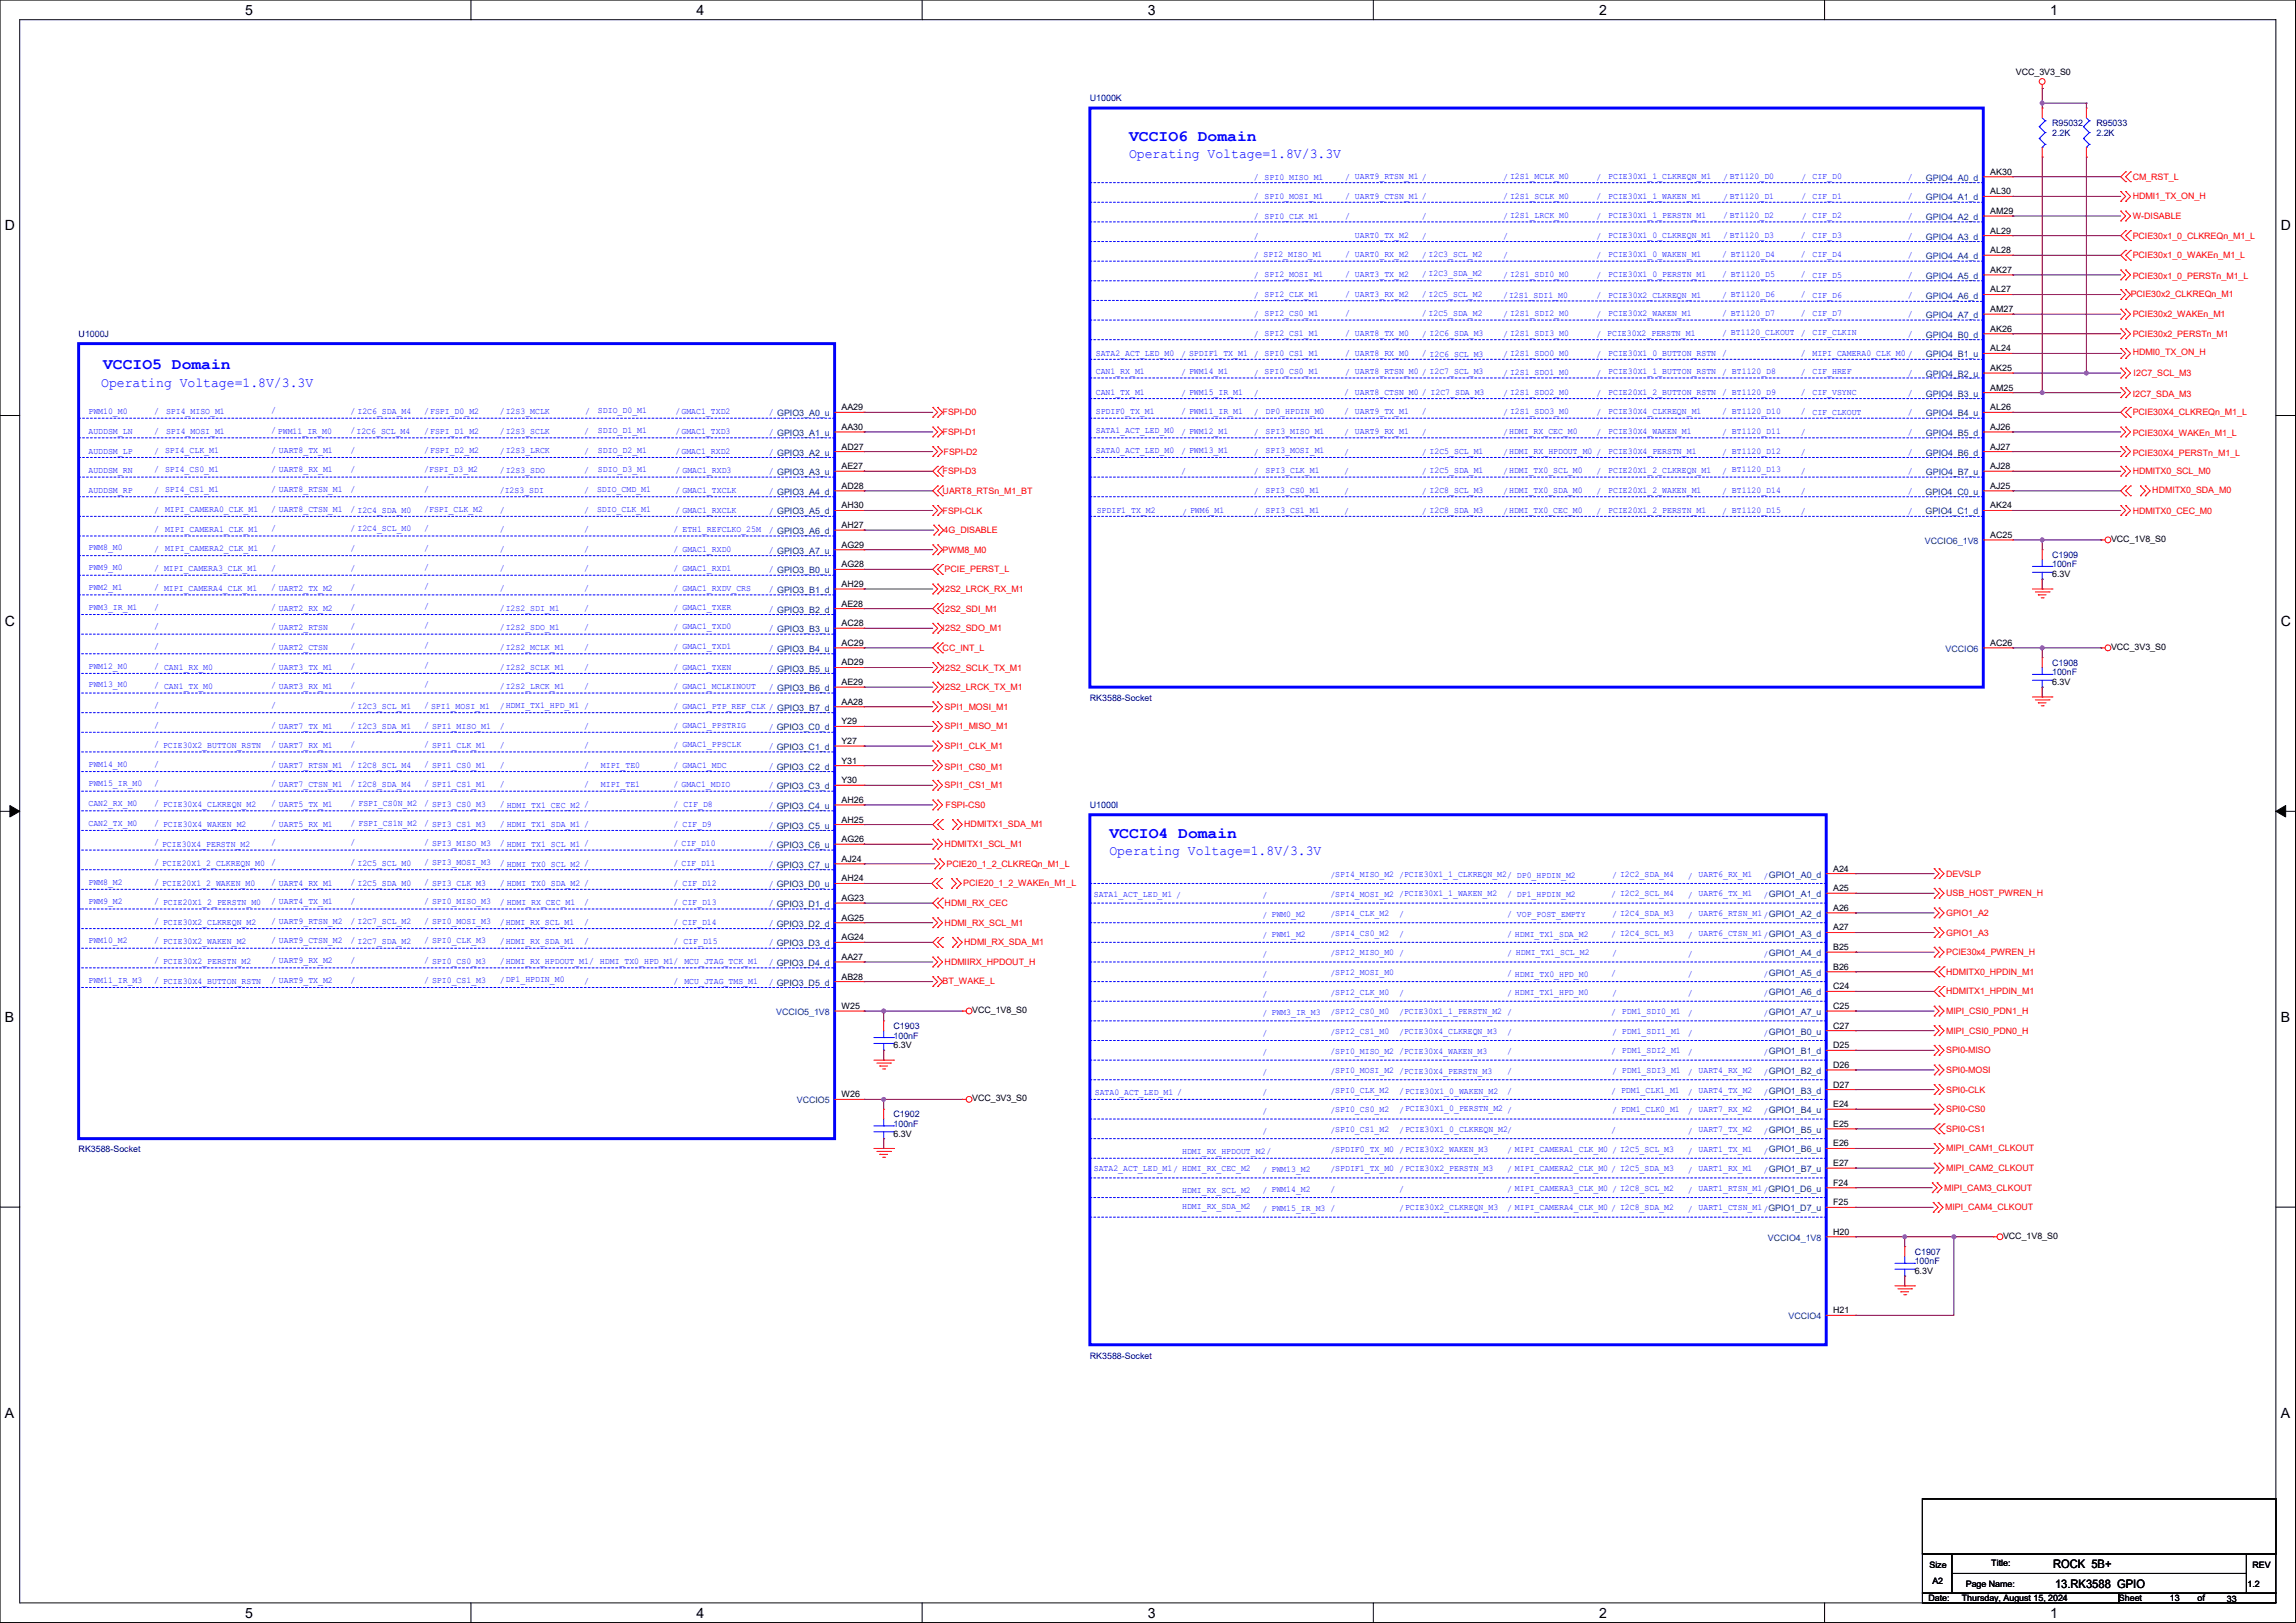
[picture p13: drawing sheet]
<svg xmlns="http://www.w3.org/2000/svg" width="594mm" height="420mm" viewBox="0 0 594 420" stroke-linecap="round" stroke-linejoin="round" font-family="sans-serif">
<defs><g id="words">
<g font-size="4.1" fill="#00f">
<text x="292.1" y="36.4">VCCIO6 Domain</text>
<text x="26.7" y="95.4">VCCIO5 Domain</text>
<text x="287" y="216.8">VCCIO4 Domain</text>
</g>
<g font-size="3.6">
<text x="63.5" y="3.8">5</text>
<text x="180.2" y="3.8">4</text>
<text x="296.9" y="3.8">3</text>
<text x="413.7" y="3.8">2</text>
<text x="530.4" y="3.8">1</text>
<text x="1.3" y="59.6">D</text>
<text x="590.1" y="59.6">D</text>
<text x="1.3" y="162">C</text>
<text x="590.1" y="162">C</text>
<text x="1.3" y="264.4">B</text>
<text x="590.1" y="264.4">B</text>
<text x="1.3" y="366.9">A</text>
<text x="590.1" y="366.9">A</text>
<text x="63.5" y="418.6">5</text>
<text x="180.2" y="418.6">4</text>
<text x="296.9" y="418.6">3</text>
<text x="413.7" y="418.6">2</text>
<text x="530.4" y="418.6">1</text>
</g>
<g font-size="3.6" fill="#00f">
<text x="292.1" y="41">Operating Voltage=1.8V/3.3V</text>
<text x="26.2" y="100.1">Operating Voltage=1.8V/3.3V</text>
<text x="287" y="221.3">Operating Voltage=1.8V/3.3V</text>
</g>
<g font-size="3">
<text x="531.1" y="405.9">ROCK 5B+</text>
<text x="531.7" y="410.9">13.RK3588 GPIO</text>
</g>
<g font-size="2.3">
<text x="521.5" y="19.3">VCC_3V3_S0</text>
<text x="514.9" y="45.2">AK30</text>
<text x="514.9" y="50.3">AL30</text>
<text x="514.9" y="55.4">AM29</text>
<text x="514.9" y="65.5">AL28</text>
<text x="514.9" y="60.5">AL29</text>
<text x="514.9" y="70.6">AK27</text>
<text x="514.9" y="75.7">AL27</text>
<text x="514.9" y="80.8">AM27</text>
<text x="514.9" y="85.9">AK26</text>
<text x="514.9" y="90.9">AL24</text>
<text x="514.9" y="96">AK25</text>
<text x="514.9" y="101.1">AM25</text>
<text x="217.7" y="106.2">AA29</text>
<text x="514.9" y="106.2">AL26</text>
<text x="217.7" y="111.3">AA30</text>
<text x="514.9" y="111.3">AJ26</text>
<text x="217.7" y="116.3">AD27</text>
<text x="514.9" y="116.3">AJ27</text>
<text x="217.7" y="121.4">AE27</text>
<text x="514.9" y="121.4">AJ28</text>
<text x="217.7" y="126.5">AD28</text>
<text x="217.7" y="131.6">AH30</text>
<text x="514.9" y="126.5">AJ25</text>
<text x="514.9" y="131.6">AK24</text>
<text x="217.7" y="136.7">AH27</text>
<text x="217.7" y="141.7">AG29</text>
<text x="514.9" y="139.2">AC25</text>
<text x="546.2" y="140.3">VCC_1V8_S0</text>
<text x="217.7" y="146.8">AG28</text>
<text x="530.9" y="149.4">6.3V</text>
<text x="217.7" y="151.9">AH29</text>
<text x="217.7" y="157">AE28</text>
<text x="217.7" y="162.1">AC28</text>
<text x="217.7" y="167.1">AC29</text>
<text x="514.9" y="167.1">AC26</text>
<text x="217.7" y="172.2">AD29</text>
<text x="546.2" y="168.2">VCC_3V3_S0</text>
<text x="217.7" y="177.3">AE29</text>
<text x="530.9" y="177.3">6.3V</text>
<text x="217.7" y="182.4">AA28</text>
<text x="217.7" y="187.5">Y29</text>
<text x="217.7" y="192.5">Y27</text>
<text x="217.7" y="197.6">Y31</text>
<text x="217.7" y="202.7">Y30</text>
<text x="217.7" y="207.8">AH26</text>
<text x="217.7" y="212.9">AH25</text>
<text x="217.7" y="217.9">AG26</text>
<text x="217.7" y="223">AJ24</text>
<text x="474.3" y="225.6">A24</text>
<text x="217.7" y="233.2">AG23</text>
<text x="217.7" y="228.1">AH24</text>
<text x="474.3" y="230.6">A25</text>
<text x="217.7" y="238.3">AG25</text>
<text x="474.3" y="235.7">A26</text>
<text x="217.7" y="243.3">AG24</text>
<text x="474.3" y="240.8">A27</text>
<text x="474.3" y="245.9">B25</text>
<text x="217.7" y="248.4">AA27</text>
<text x="474.3" y="251">B26</text>
<text x="217.7" y="253.5">AB28</text>
<text x="474.3" y="256">C24</text>
<text x="217.7" y="261.1">W25</text>
<text x="251.5" y="262.2">VCC_1V8_S0</text>
<text x="474.3" y="261.1">C25</text>
<text x="474.3" y="266.2">C27</text>
<text x="231.2" y="271.3">6.3V</text>
<text x="474.3" y="271.3">D25</text>
<text x="474.3" y="276.4">D26</text>
<text x="474.3" y="281.4">D27</text>
<text x="217.7" y="284">W26</text>
<text x="251.5" y="285">VCC_3V3_S0</text>
<text x="474.3" y="286.5">E24</text>
<text x="474.3" y="291.6">E25</text>
<text x="231.2" y="294.2">6.3V</text>
<text x="474.3" y="296.7">E26</text>
<text x="474.3" y="301.8">E27</text>
<text x="474.3" y="306.8">F24</text>
<text x="474.3" y="311.9">F25</text>
<text x="474.3" y="319.5">H20</text>
<text x="518.2" y="320.6">VCC_1V8_S0</text>
<text x="495.4" y="329.7">6.3V</text>
<text x="474.3" y="339.9">H21</text>
<text x="499.2" y="405.7">Size</text>
<text x="515.2" y="405.2">Title:</text>
<text x="582.7" y="405.7">REV</text>
<text x="499.9" y="410">A2</text>
<text x="508.6" y="410.8">Page Name:</text>
<text x="581.5" y="410.8">1.2</text>
<text x="498.9" y="414.3">Date:</text>
<text x="507.5" y="414.3">Thursday, August 15, 2024</text>
<text x="548.2" y="414.3">Sheet</text>
<text x="561.4" y="414.3">13</text>
<text x="568.5" y="414.3">of</text>
<text x="576.1" y="414.6">33</text>
</g>
<g font-size="2.3" fill="#000080">
<text x="282" y="26.2">U1000K</text>
<text x="530.9" y="32.6">R95032</text>
<text x="530.9" y="35.1">2.2K</text>
<text x="542.3" y="32.6">R95033</text>
<text x="542.3" y="35.1">2.2K</text>
<text x="20.3" y="87.2">U1000J</text>
<text x="530.9" y="144.3">C1909</text>
<text x="530.9" y="146.9">100nF</text>
<text x="530.9" y="172.3">C1908</text>
<text x="530.9" y="174.8">100nF</text>
<text x="282" y="181.4">RK3588-Socket</text>
<text x="282" y="209.1">U1000I</text>
<text x="231.2" y="266.2">C1903</text>
<text x="231.2" y="268.8">100nF</text>
<text x="231.2" y="289.1">C1902</text>
<text x="231.2" y="291.6">100nF</text>
<text x="20.3" y="298.2">RK3588-Socket</text>
<text x="495.4" y="324.7">C1907</text>
<text x="495.4" y="327.2">100nF</text>
<text x="282" y="351.6">RK3588-Socket</text>
</g>
<g font-size="2.3" fill="#00f">
<text x="324.4" y="46.5">/ SPI0_MISO_M1</text>
<text x="348" y="46.5">/ UART9_RTSN_M1 /</text>
<text x="388.9" y="46.5">/ I2S1_MCLK_M0</text>
<text x="413" y="46.5">/</text>
<text x="416.1" y="46.3">PCIE30X1_1_CLKREQN_M1</text>
<text x="445.8" y="46.5">/ BT1120_D0</text>
<text x="466.1" y="46.5">/ CIF_D0</text>
<text x="493.5" y="46.5">/</text>
<text x="324.4" y="51.6">/ SPI0_MOSI_M1</text>
<text x="348" y="51.6">/ UART9_CTSN_M1 /</text>
<text x="388.9" y="51.6">/ I2S1_SCLK_M0</text>
<text x="413" y="51.6">/</text>
<text x="416.1" y="51.4">PCIE30X1_1_WAKEN_M1</text>
<text x="445.8" y="51.9">/ BT1120_D1</text>
<text x="466.1" y="51.6">/ CIF_D1</text>
<text x="493.5" y="51.6">/</text>
<text x="324.4" y="56.7">/ SPI0_CLK_M1</text>
<text x="348" y="56.7">/</text>
<text x="367.8" y="56.7">/</text>
<text x="388.9" y="56.7">/ I2S1_LRCK_M0</text>
<text x="413" y="56.7">/</text>
<text x="416.1" y="56.5">PCIE30X1_1_PERSTN_M1</text>
<text x="445.8" y="56.4">/ BT1120_D2</text>
<text x="466.1" y="56.7">/ CIF_D2</text>
<text x="493.5" y="56.7">/</text>
<text x="324.4" y="61.8">/</text>
<text x="350.5" y="61.5">UART0_TX_M2</text>
<text x="367.8" y="61.8">/</text>
<text x="388.9" y="61.8">/</text>
<text x="413" y="61.8">/</text>
<text x="416.1" y="61.5">PCIE30X1_0_CLKREQN_M1</text>
<text x="445.8" y="61.5">/ BT1120_D3</text>
<text x="465.9" y="61.5">/</text>
<text x="468.9" y="61.5">CIF_D3</text>
<text x="493.5" y="61.8">/</text>
<text x="324.4" y="66.9">/ SPI2_MISO_M1</text>
<text x="324.4" y="71.9">/ SPI2_MOSI_M1</text>
<text x="348" y="71.7">/ UART3_TX_M2</text>
<text x="348" y="66.6">/ UART0_RX_M2</text>
<text x="367.8" y="71.7">/ I2C3_SDA_M2</text>
<text x="367.8" y="66.9">/ I2C3_SCL_M2</text>
<text x="388.9" y="66.9">/</text>
<text x="388.9" y="71.9">/ I2S1_SDI0_M0</text>
<text x="413" y="66.9">/</text>
<text x="413" y="71.9">/</text>
<text x="416.1" y="71.7">PCIE30X1_0_PERSTN_M1</text>
<text x="416.1" y="66.6">PCIE30X1_0_WAKEN_M1</text>
<text x="445.5" y="66.6">/ BT1120_D4</text>
<text x="445.5" y="71.7">/ BT1120_D5</text>
<text x="465.9" y="66.6">/</text>
<text x="465.9" y="71.7">/</text>
<text x="468.9" y="66.6">CIF_D4</text>
<text x="468.9" y="71.9">CIF_D5</text>
<text x="493.5" y="66.9">/</text>
<text x="493.5" y="71.9">/</text>
<text x="324.4" y="77">/ SPI2_CLK_M1</text>
<text x="348" y="76.8">/ UART3_RX_M2</text>
<text x="367.8" y="76.8">/ I2C5_SCL_M2</text>
<text x="388.9" y="77">/I2S1_SDI1_M0</text>
<text x="413" y="77">/</text>
<text x="416.1" y="77">PCIE30X2_CLKREQN_M1</text>
<text x="445.5" y="77">/ BT1120_D6</text>
<text x="465.9" y="76.8">/</text>
<text x="468.9" y="77">CIF_D6</text>
<text x="493.5" y="77">/</text>
<text x="324.4" y="82.1">/ SPI2_CS0_M1</text>
<text x="348" y="81.9">/</text>
<text x="367.8" y="81.9">/ I2C5_SDA_M2</text>
<text x="388.9" y="82.1">/ I2S1_SDI2_M0</text>
<text x="413" y="82.1">/</text>
<text x="416.1" y="81.9">PCIE30X2_WAKEN_M1</text>
<text x="445.5" y="81.9">/ BT1120_D7</text>
<text x="465.9" y="81.9">/</text>
<text x="468.9" y="81.9">CIF_D7</text>
<text x="493.5" y="82.1">/</text>
<text x="324.4" y="87.2">/ SPI2_CS1_M1</text>
<text x="348" y="86.9">/ UART8_TX_M0</text>
<text x="367.8" y="87.2">/ I2C6_SDA_M3</text>
<text x="388.9" y="87.2">/ I2S1_SDI3_M0</text>
<text x="413" y="87.2">/ PCIE30X2_PERSTN_M1</text>
<text x="445.5" y="86.9">/ BT1120_CLKOUT /</text>
<text x="468.9" y="86.7">CIF_CLKIN</text>
<text x="493.5" y="87.2">/</text>
<text x="283.5" y="92">SATA2_ACT_LED_M0</text>
<text x="305.6" y="92.3">/ SPDIF1_TX_M1 / SPI0_CS1_M1</text>
<text x="348" y="92">/ UART8_RX_M0</text>
<text x="367.8" y="92">/ I2C6_SCL_M3</text>
<text x="388.9" y="92.3">/ I2S1_SDO0_M0</text>
<text x="413" y="92.3">/</text>
<text x="416.1" y="92">PCIE30X1_0_BUTTON_RSTN /</text>
<text x="465.9" y="92">/</text>
<text x="468.9" y="92">MIPI_CAMERA0_CLK_M0 /</text>
<text x="283.5" y="96.8">CAN1_RX_M1</text>
<text x="305.6" y="97.1">/ PWM14_M1</text>
<text x="324.4" y="97.3">/ SPI0_CS0_M1</text>
<text x="348" y="97.1">/ UART8_RTSN_M0 / I2C7_SCL_M3</text>
<text x="388.9" y="97.3">/ I2S1_SDO1_M0</text>
<text x="413" y="97.3">/</text>
<text x="416.1" y="96.8">PCIE30X1_1_BUTTON_RSTN / BT1120_D8</text>
<text x="465.9" y="97.1">/</text>
<text x="468.9" y="96.8">CIF_HREF</text>
<text x="493.5" y="97.3">/</text>
<text x="22.9" y="107.3">PWM10_M0</text>
<text x="39.9" y="107.3">/</text>
<text x="42.9" y="107.3">SPI4_MISO_M1</text>
<text x="70.1" y="107">/</text>
<text x="90.7" y="107.3">/ I2C6_SDA_M4</text>
<text x="109.7" y="107.3">/FSPI_D0_M2</text>
<text x="129.3" y="107.3">/I2S3_MCLK</text>
<text x="151.4" y="107.3">/</text>
<text x="154.7" y="107">SDIO_D0_M1</text>
<text x="174.8" y="107.3">/GMAC1_TXD2</text>
<text x="198.9" y="107.5">/ GPIO3_A0_u</text>
<text x="283.5" y="102.2">CAN1_TX_M1</text>
<text x="283.5" y="107.3">SPDIF0_TX_M1</text>
<text x="305.6" y="102.4">/ PWM15_IR_M1</text>
<text x="305.6" y="107.3">/ PWM11_IR_M1</text>
<text x="324.4" y="102.4">/</text>
<text x="324.4" y="107.5">/</text>
<text x="327.4" y="107.3">DP0_HPDIN_M0</text>
<text x="347.7" y="102.2">/ UART8_CTSN_M0 / I2C7_SDA_M3</text>
<text x="347.7" y="107.3">/ UART9_TX_M1</text>
<text x="367.8" y="107.3">/</text>
<text x="388.9" y="102.4">/ I2S1_SDO2_M0</text>
<text x="388.9" y="107.5">/ I2S1_SDO3_M0</text>
<text x="413" y="102.4">/</text>
<text x="413" y="107.5">/</text>
<text x="416.1" y="102.2">PCIE20X1_2_BUTTON_RSTN / BT1120_D9</text>
<text x="416.1" y="107.3">PCIE30X4_CLKREQN_M1</text>
<text x="445.5" y="107.3">/ BT1120_D10</text>
<text x="465.9" y="102.2">/</text>
<text x="465.9" y="107.3">/</text>
<text x="468.9" y="102.2">CIF_VSYNC</text>
<text x="468.9" y="107.5">CIF_CLKOUT</text>
<text x="493.5" y="102.4">/</text>
<text x="493.5" y="107.5">/</text>
<text x="22.9" y="112.3">AUDDSM_LN</text>
<text x="39.9" y="112.3">/</text>
<text x="42.9" y="112.3">SPI4_MOSI_M1</text>
<text x="70.1" y="112.1">/ PWM11_IR_M0</text>
<text x="90.7" y="112.1">/I2C6_SCL_M4</text>
<text x="109.7" y="112.3">/FSPI_D1_M2</text>
<text x="129.3" y="112.3">/I2S3_SCLK</text>
<text x="151.2" y="112.3">/</text>
<text x="154.7" y="112.1">SDIO_D1_M1</text>
<text x="174.8" y="112.3">/GMAC1_TXD3</text>
<text x="198.9" y="112.6">/ GPIO3_A1_u</text>
<text x="283.5" y="112.1">SATA1_ACT_LED_M0</text>
<text x="305.6" y="112.6">/ PWM12_M1</text>
<text x="324.4" y="112.6">/</text>
<text x="327.4" y="112.3">SPI3_MISO_M1</text>
<text x="347.7" y="112.6">/ UART9_RX_M1</text>
<text x="367.8" y="112.6">/</text>
<text x="388.9" y="112.6">/HDMI_RX_CEC_M0</text>
<text x="413" y="112.6">/</text>
<text x="416.1" y="112.3">PCIE30X4_WAKEN_M1</text>
<text x="445.5" y="112.6">/ BT1120_D11</text>
<text x="465.9" y="112.6">/</text>
<text x="493.5" y="112.6">/</text>
<text x="22.9" y="117.4">AUDDSM_LP</text>
<text x="39.9" y="117.4">/ SPI4_CLK_M1</text>
<text x="70.1" y="117.2">/ UART8_TX_M1</text>
<text x="90.7" y="117.2">/</text>
<text x="109.7" y="117.2">/FSPI_D2_M2</text>
<text x="129.3" y="117.4">/I2S3_LRCK</text>
<text x="151.2" y="117.4">/</text>
<text x="154.7" y="117.2">SDIO_D2_M1</text>
<text x="174.8" y="117.4">/GMAC1_RXD2</text>
<text x="198.9" y="117.7">/ GPIO3_A2_u</text>
<text x="283.5" y="117.2">SATA0_ACT_LED_M0</text>
<text x="305.6" y="117.4">/ PWM13_M1</text>
<text x="324.4" y="117.7">/</text>
<text x="327.4" y="117.2">SPI3_MOSI_M1</text>
<text x="347.7" y="117.7">/</text>
<text x="367.8" y="117.7">/ I2C5_SCL_M1</text>
<text x="388.9" y="117.7">/HDMI_RX_HPDOUT_M0 /</text>
<text x="416.1" y="117.4">PCIE30X4_PERSTN_M1</text>
<text x="445.5" y="117.7">/ BT1120_D12</text>
<text x="465.9" y="117.7">/</text>
<text x="493.5" y="117.7">/</text>
<text x="22.9" y="122.5">AUDDSM_RN</text>
<text x="39.9" y="122.2">/ SPI4_CS0_M1</text>
<text x="70.1" y="122.2">/ UART8_RX_M1</text>
<text x="90.7" y="122.2">/</text>
<text x="109.7" y="122.2">/FSPI_D3_M2</text>
<text x="129.3" y="122.5">/I2S3_SDO</text>
<text x="151.2" y="122.5">/</text>
<text x="154.7" y="122.2">SDIO_D3_M1</text>
<text x="174.8" y="122.5">/ GMAC1_RXD3</text>
<text x="198.9" y="122.7">/ GPIO3_A3_u</text>
<text x="305.6" y="122.7">/</text>
<text x="324.4" y="122.7">/</text>
<text x="327.4" y="122.5">SPI3_CLK_M1</text>
<text x="347.7" y="122.7">/</text>
<text x="367.8" y="122.7">/ I2C5_SDA_M1</text>
<text x="388.9" y="122.7">/HDMI_TX0_SCL_M0</text>
<text x="413" y="122.7">/</text>
<text x="416.1" y="122.5">PCIE20X1_2_CLKREQN_M1</text>
<text x="445.5" y="122.7">/ BT1120_D13</text>
<text x="465.9" y="122.7">/</text>
<text x="493.5" y="122.7">/</text>
<text x="22.9" y="127.6">AUDDSM_RP</text>
<text x="39.9" y="127.6">/ SPI4_CS1_M1</text>
<text x="70.1" y="127.3">/ UART8_RTSN_M1</text>
<text x="90.7" y="127.3">/</text>
<text x="109.7" y="127.3">/</text>
<text x="129.3" y="127.6">/I2S3_SDI</text>
<text x="151.2" y="127.6">/</text>
<text x="154.5" y="127.3">SDIO_CMD_M1</text>
<text x="174.8" y="127.6">/ GMAC1_TXCLK</text>
<text x="198.9" y="127.8">/ GPIO3_A4_d</text>
<text x="324.4" y="127.8">/</text>
<text x="327.4" y="127.6">SPI3_CS0_M1</text>
<text x="347.7" y="127.8">/</text>
<text x="367.8" y="127.8">/ I2C8_SCL_M3</text>
<text x="388.9" y="127.8">/HDMI_TX0_SDA_M0</text>
<text x="413" y="127.8">/</text>
<text x="416.1" y="127.6">PCIE20X1_2_WAKEN_M1</text>
<text x="445.5" y="127.8">/ BT1120_D14</text>
<text x="465.9" y="127.8">/</text>
<text x="493.5" y="127.8">/</text>
<text x="39.9" y="132.7">/ MIPI_CAMERA0_CLK_M1</text>
<text x="39.9" y="137.7">/ MIPI_CAMERA1_CLK_M1</text>
<text x="70.1" y="132.4">/ UART8_CTSN_M1</text>
<text x="70.1" y="137.5">/</text>
<text x="90.7" y="132.4">/ I2C4_SDA_M0</text>
<text x="90.7" y="137.5">/ I2C4_SCL_M0</text>
<text x="109.7" y="132.4">/FSPI_CLK_M2</text>
<text x="109.7" y="137.5">/</text>
<text x="129.3" y="132.7">/</text>
<text x="129.3" y="137.7">/</text>
<text x="151.2" y="132.7">/</text>
<text x="151.2" y="137.7">/</text>
<text x="154.5" y="132.4">SDIO_CLK_M1</text>
<text x="174.3" y="137.7">/ ETH1_REFCLKO_25M</text>
<text x="174.8" y="132.7">/ GMAC1_RXCLK</text>
<text x="198.9" y="132.9">/ GPIO3_A5_d</text>
<text x="198.9" y="138">/ GPIO3_A6_d</text>
<text x="283.7" y="132.7">SPDIF1_TX_M2</text>
<text x="305.8" y="133.2">/ PWM6_M1</text>
<text x="324.4" y="132.9">/</text>
<text x="327.4" y="132.7">SPI3_CS1_M1</text>
<text x="347.7" y="132.9">/</text>
<text x="367.8" y="132.9">/ I2C8_SDA_M3</text>
<text x="388.9" y="132.9">/HDMI_TX0_CEC_M0</text>
<text x="413" y="132.9">/</text>
<text x="416.1" y="132.7">PCIE20X1_2_PERSTN_M1</text>
<text x="445.5" y="132.9">/ BT1120_D15</text>
<text x="465.9" y="132.9">/</text>
<text x="493.5" y="132.9">/</text>
<text x="22.9" y="142.3">PWM8_M0</text>
<text x="39.9" y="142.8">/ MIPI_CAMERA2_CLK_M1</text>
<text x="70.1" y="142.6">/</text>
<text x="90.7" y="142.6">/</text>
<text x="109.7" y="142.6">/</text>
<text x="129.3" y="142.8">/</text>
<text x="151.2" y="142.8">/</text>
<text x="174.3" y="142.8">/ GMAC1_RXD0</text>
<text x="198.9" y="143.1">/ GPIO3_A7_u</text>
<text x="22.9" y="147.4">PWM9_M0</text>
<text x="39.9" y="147.6">/ MIPI_CAMERA3_CLK_M1</text>
<text x="70.1" y="147.6">/</text>
<text x="90.7" y="147.6">/</text>
<text x="109.7" y="147.4">/</text>
<text x="129.3" y="147.9">/</text>
<text x="151.2" y="147.9">/</text>
<text x="174.3" y="147.9">/ GMAC1_RXD1</text>
<text x="198.9" y="148.1">/ GPIO3_B0_u</text>
<text x="22.9" y="152.7">PWM2_M1</text>
<text x="39.9" y="152.7">/ MIPI_CAMERA4_CLK_M1</text>
<text x="70.1" y="152.7">/ UART2_TX_M2</text>
<text x="90.7" y="152.7">/</text>
<text x="109.7" y="152.5">/</text>
<text x="129.3" y="153">/</text>
<text x="151.2" y="153">/</text>
<text x="174.3" y="153">/ GMAC1_RXDV_CRS</text>
<text x="198.9" y="153.2">/ GPIO3_B1_d</text>
<text x="22.9" y="157.8">PWM3_IR_M1</text>
<text x="39.9" y="157.8">/</text>
<text x="70.1" y="157.8">/ UART2_RX_M2</text>
<text x="90.7" y="157.8">/</text>
<text x="109.7" y="157.5">/</text>
<text x="129.3" y="158.1">/I2S2_SDI_M1</text>
<text x="151.2" y="158.1">/</text>
<text x="174.3" y="158.1">/ GMAC1_TXER</text>
<text x="198.9" y="158.3">/ GPIO3_B2_d</text>
<text x="39.9" y="162.9">/</text>
<text x="39.9" y="168">/</text>
<text x="70.1" y="162.9">/ UART2_RTSN</text>
<text x="70.1" y="168">/ UART2_CTSN</text>
<text x="90.7" y="162.9">/</text>
<text x="90.7" y="168">/</text>
<text x="109.7" y="162.6">/</text>
<text x="109.7" y="167.7">/</text>
<text x="129.3" y="163.1">/I2S2_SDO_M1</text>
<text x="151.2" y="163.1">/</text>
<text x="174.3" y="163.1">/ GMAC1_TXD0</text>
<text x="198.9" y="163.4">/ GPIO3_B3_u</text>
<text x="22.9" y="173">PWM12_M0</text>
<text x="39.9" y="173">/ CAN1_RX_M0</text>
<text x="70.1" y="173">/ UART3_TX_M1</text>
<text x="90.7" y="173">/</text>
<text x="109.7" y="172.8">/</text>
<text x="129.3" y="168.2">/I2S2_MCLK_M1</text>
<text x="129.3" y="173.3">/I2S2_SCLK_M1</text>
<text x="151.2" y="168.2">/</text>
<text x="151.2" y="173.3">/</text>
<text x="174.3" y="168.2">/ GMAC1_TXD1</text>
<text x="174.3" y="173.3">/ GMAC1_TXEN</text>
<text x="198.9" y="168.5">/ GPIO3_B4_u</text>
<text x="198.9" y="173.5">/ GPIO3_B5_u</text>
<text x="22.9" y="177.9">PWM13_M0</text>
<text x="39.9" y="178.1">/ CAN1_TX_M0</text>
<text x="70.1" y="178.1">/ UART3_RX_M1</text>
<text x="90.7" y="178.1">/</text>
<text x="109.7" y="177.9">/</text>
<text x="129.3" y="178.4">/I2S2_LRCK_M1</text>
<text x="151.2" y="178.4">/</text>
<text x="174.3" y="178.4">/ GMAC1_MCLKINOUT</text>
<text x="198.9" y="178.6">/ GPIO3_B6_d</text>
<text x="39.9" y="183.2">/</text>
<text x="70.1" y="183.2">/</text>
<text x="90.7" y="183.2">/ I2C3_SCL_M1</text>
<text x="109.7" y="183.2">/ SPI1_MOSI_M1</text>
<text x="129.3" y="183.5">/HDMI_TX1_HPD_M1 /</text>
<text x="174.3" y="183.5">/ GMAC1_PTP_REF_CLK / GPIO3_B7_d</text>
<text x="39.9" y="188.3">/</text>
<text x="70.1" y="188.3">/ UART7_TX_M1</text>
<text x="90.7" y="188.3">/ I2C3_SDA_M1</text>
<text x="109.7" y="188.3">/ SPI1_MISO_M1</text>
<text x="129.3" y="188.5">/</text>
<text x="151.2" y="188.5">/</text>
<text x="174.3" y="188.5">/ GMAC1_PPSTRIG</text>
<text x="198.9" y="188.8">/ GPIO3_C0_d</text>
<text x="39.9" y="193.4">/ PCIE30X2_BUTTON_RSTN</text>
<text x="70.1" y="193.4">/ UART7_RX_M1</text>
<text x="90.7" y="193.4">/</text>
<text x="109.7" y="193.4">/ SPI1_CLK_M1</text>
<text x="129.3" y="193.6">/</text>
<text x="151.2" y="193.6">/</text>
<text x="174.3" y="193.6">/ GMAC1_PPSCLK</text>
<text x="198.9" y="193.9">/ GPIO3_C1_d</text>
<text x="22.9" y="198.4">PWM14_M0</text>
<text x="22.9" y="203.5">PWM15_IR_M0</text>
<text x="39.9" y="198.4">/</text>
<text x="39.9" y="203.5">/</text>
<text x="70.1" y="198.4">/ UART7_RTSN_M1</text>
<text x="70.1" y="203.5">/ UART7_CTSN_M1</text>
<text x="90.7" y="198.4">/ I2C8_SCL_M4</text>
<text x="90.7" y="203.5">/ I2C8_SDA_M4</text>
<text x="109.7" y="198.4">/ SPI1_CS0_M1</text>
<text x="109.7" y="203.5">/ SPI1_CS1_M1</text>
<text x="129.3" y="198.7">/</text>
<text x="129.3" y="203.8">/</text>
<text x="151.2" y="198.7">/</text>
<text x="151.2" y="203.8">/</text>
<text x="155.5" y="203.8">MIPI_TE1</text>
<text x="155.5" y="198.7">MIPI_TE0</text>
<text x="174.3" y="198.7">/ GMAC1_MDC</text>
<text x="174.3" y="203.8">/ GMAC1_MDIO</text>
<text x="198.9" y="198.9">/ GPIO3_C2_d</text>
<text x="22.9" y="208.6">CAN2_RX_M0</text>
<text x="39.9" y="208.6">/ PCIE30X4_CLKREQN_M2</text>
<text x="70.1" y="208.6">/ UART5_TX_M1</text>
<text x="90.7" y="208.6">/ FSPI_CS0N_M2</text>
<text x="109.7" y="208.6">/ SPI3_CS0_M3</text>
<text x="129.3" y="208.9">/ HDMI_TX1_CEC_M2 /</text>
<text x="174.3" y="208.9">/ CIF_D8</text>
<text x="198.9" y="204">/ GPIO3_C3_d</text>
<text x="198.9" y="209.1">/ GPIO3_C4_u</text>
<text x="22.9" y="213.7">CAN2_TX_M0</text>
<text x="39.9" y="213.7">/ PCIE30X4_WAKEN_M2</text>
<text x="70.1" y="213.7">/ UART5_RX_M1</text>
<text x="90.7" y="213.7">/ FSPI_CS1N_M2</text>
<text x="109.7" y="213.7">/ SPI3_CS1_M3</text>
<text x="129.3" y="213.9">/ HDMI_TX1_SDA_M1 /</text>
<text x="174.3" y="213.9">/ CIF_D9</text>
<text x="198.9" y="214.2">/ GPIO3_C5_u</text>
<text x="39.9" y="218.8">/ PCIE30X4_PERSTN_M2</text>
<text x="70.1" y="218.8">/</text>
<text x="90.7" y="218.8">/</text>
<text x="109.7" y="218.8">/ SPI3_MISO_M3</text>
<text x="129.3" y="219">/ HDMI_TX1_SCL_M1 /</text>
<text x="174.3" y="219">/ CIF_D10</text>
<text x="198.9" y="219.3">/ GPIO3_C6_u</text>
<text x="39.9" y="223.8">/ PCIE20X1_2_CLKREQN_M0 /</text>
<text x="90.7" y="223.8">/ I2C5_SCL_M0</text>
<text x="109.7" y="223.8">/ SPI3_MOSI_M3</text>
<text x="129.3" y="224.1">/ HDMI_TX0_SCL_M2 /</text>
<text x="174.3" y="224.1">/ CIF_D11</text>
<text x="198.9" y="224.3">/ GPIO3_C7_u</text>
<text x="344.2" y="227.1">/SPI4_MISO_M2 /PCIE30X1_1_CLKREQN_M2/ DP0_HPDIN_M2</text>
<text x="417.1" y="227.1">/ I2C2_SDA_M4</text>
<text x="436.6" y="227.4">/ UART6_RX_M1</text>
<text x="456.2" y="227.4">/GPIO1_A0_d</text>
<text x="22.9" y="228.9">PWM8_M2</text>
<text x="22.9" y="234">PWM9_M2</text>
<text x="39.9" y="228.9">/ PCIE20X1_2_WAKEN_M0</text>
<text x="39.9" y="234">/ PCIE20X1_2_PERSTN_M0</text>
<text x="70.1" y="228.9">/ UART4_RX_M1</text>
<text x="70.1" y="234">/ UART4_TX_M1</text>
<text x="90.7" y="228.9">/ I2C5_SDA_M0</text>
<text x="90.7" y="234">/</text>
<text x="109.7" y="228.9">/ SPI3_CLK_M3</text>
<text x="109.7" y="234">/ SPI0_MISO_M3</text>
<text x="129.3" y="229.2">/ HDMI_TX0_SDA_M2 /</text>
<text x="174.3" y="229.2">/ CIF_D12</text>
<text x="198.9" y="229.4">/ GPIO3_D0_u</text>
<text x="283" y="232.2">SATA1_ACT_LED_M1 /</text>
<text x="326.7" y="232.5">/</text>
<text x="344.2" y="232.2">/SPI4_MOSI_M2 /PCIE30X1_1_WAKEN_M2</text>
<text x="389.9" y="232.2">/ DP1_HPDIN_M2</text>
<text x="416.8" y="232.2">/ I2C2_SCL_M4</text>
<text x="436.6" y="232.5">/ UART6_TX_M1</text>
<text x="456.2" y="232.5">/GPIO1_A1_d</text>
<text x="39.9" y="239.1">/ PCIE30X2_CLKREQN_M2</text>
<text x="70.1" y="239.1">/ UART9_RTSN_M2</text>
<text x="90.7" y="239.1">/ I2C7_SCL_M2</text>
<text x="109.7" y="239.1">/ SPI0_MOSI_M3</text>
<text x="129.3" y="234.3">/ HDMI_RX_CEC_M1</text>
<text x="129.3" y="239.3">/HDMI_RX_SCL_M1</text>
<text x="151.2" y="234.3">/</text>
<text x="151.2" y="239.3">/</text>
<text x="174.3" y="234.3">/ CIF_D13</text>
<text x="174.3" y="239.3">/ CIF_D14</text>
<text x="198.9" y="234.5">/ GPIO3_D1_d</text>
<text x="198.9" y="239.6">/ GPIO3_D2_d</text>
<text x="326.7" y="237.6">/ PWM0_M2</text>
<text x="344.2" y="237.3">/SPI4_CLK_M2</text>
<text x="362" y="237.3">/</text>
<text x="389.9" y="237.3">/ VOP_POST_EMPTY</text>
<text x="417.1" y="237.3">/ I2C4_SDA_M3</text>
<text x="436.6" y="237.6">/ UART6_RTSN_M1/GPIO1_A2_d</text>
<text x="22.9" y="244.2">PWM10_M2</text>
<text x="39.9" y="244.2">/ PCIE30X2_WAKEN_M2</text>
<text x="70.1" y="244.2">/ UART9_CTSN_M2</text>
<text x="90.7" y="244.2">/ I2C7_SDA_M2</text>
<text x="109.7" y="244.2">/ SPI0_CLK_M3</text>
<text x="129.3" y="244.4">/HDMI_RX_SDA_M1</text>
<text x="151.2" y="244.4">/</text>
<text x="174.3" y="244.4">/ CIF_D15</text>
<text x="198.9" y="244.7">/ GPIO3_D3_d</text>
<text x="326.7" y="242.6">/ PWM1_M2</text>
<text x="344.2" y="242.4">/SPI4_CS0_M2</text>
<text x="362" y="242.4">/</text>
<text x="389.9" y="242.4">/ HDMI_TX1_SDA_M2</text>
<text x="416.8" y="242.4">/ I2C4_SCL_M3</text>
<text x="436.6" y="242.6">/ UART6_CTSN_M1/GPIO1_A3_d</text>
<text x="39.9" y="249.2">/ PCIE30X2_PERSTN_M2</text>
<text x="70.1" y="249.2">/ UART9_RX_M2</text>
<text x="90.7" y="249.2">/</text>
<text x="109.7" y="249.2">/ SPI0_CS0_M3</text>
<text x="129.3" y="249.5">/HDMI_RX_HPDOUT_M1/ HDMI_TX0_HPD_M1/ MCU_JTAG_TCK_M1</text>
<text x="198.9" y="249.7">/ GPIO3_D4_d</text>
<text x="326.7" y="247.7">/</text>
<text x="344.2" y="247.5">/SPI2_MISO_M0 /</text>
<text x="389.9" y="247.5">/ HDMI_TX1_SCL_M2</text>
<text x="417.1" y="247.5">/</text>
<text x="436.6" y="247.7">/</text>
<text x="456.2" y="247.7">/GPIO1_A4_d</text>
<text x="22.9" y="254.3">PWM11_IR_M3</text>
<text x="39.9" y="254.3">/ PCIE30X4_BUTTON_RSTN</text>
<text x="70.1" y="254.3">/ UART9_TX_M2</text>
<text x="90.7" y="254.3">/</text>
<text x="109.7" y="254.3">/ SPI0_CS1_M3</text>
<text x="129.3" y="254.3">/DP1_HPDIN_M0</text>
<text x="151.2" y="254.6">/</text>
<text x="174.3" y="254.6">/ MCU_JTAG_TMS_M1</text>
<text x="198.9" y="254.8">/ GPIO3_D5_d</text>
<text x="326.7" y="257.9">/</text>
<text x="326.7" y="252.8">/</text>
<text x="344.2" y="252.5">/SPI2_MOSI_M0</text>
<text x="344.2" y="257.6">/SPI2_CLK_M0</text>
<text x="362" y="257.6">/</text>
<text x="389.9" y="252.5">/ HDMI_TX0_HPD_M0</text>
<text x="389.9" y="257.6">/ HDMI_TX1_HPD_M0</text>
<text x="416.8" y="252.5">/</text>
<text x="417.1" y="257.6">/</text>
<text x="436.6" y="257.9">/</text>
<text x="436.6" y="252.8">/</text>
<text x="456.2" y="257.9">/GPIO1_A6_d</text>
<text x="456.2" y="252.8">/GPIO1_A5_d</text>
<text x="326.7" y="263">/ PWM3_IR_M3</text>
<text x="344.2" y="262.7">/SPI2_CS0_M0</text>
<text x="362" y="262.7">/PCIE30X1_1_PERSTN_M2 /</text>
<text x="416.8" y="262.7">/ PDM1_SDI0_M1</text>
<text x="436.6" y="263">/</text>
<text x="456.2" y="263">/GPIO1_A7_u</text>
<text x="326.7" y="268">/</text>
<text x="344.2" y="267.8">/SPI2_CS1_M0</text>
<text x="362" y="267.8">/PCIE30X4_CLKREQN_M3</text>
<text x="389.9" y="267.8">/</text>
<text x="417.1" y="267.8">/ PDM1_SDI1_M1</text>
<text x="436.6" y="268">/</text>
<text x="456.2" y="268">/GPIO1_B0_u</text>
<text x="326.7" y="273.1">/</text>
<text x="344.2" y="272.9">/SPI0_MISO_M2 /PCIE30X4_WAKEN_M3</text>
<text x="389.9" y="272.9">/</text>
<text x="416.8" y="272.9">/ PDM1_SDI2_M1</text>
<text x="436.6" y="273.1">/</text>
<text x="456.2" y="273.1">/GPIO1_B1_d</text>
<text x="326.7" y="278.2">/</text>
<text x="344.2" y="277.9">/SPI0_MOSI_M2 /PCIE30X4_PERSTN_M3</text>
<text x="389.9" y="277.9">/</text>
<text x="417.1" y="277.9">/ PDM1_SDI3_M1</text>
<text x="436.6" y="278.2">/ UART4_RX_M2</text>
<text x="456.2" y="278.2">/GPIO1_B2_d</text>
<text x="283.2" y="283.3">SATA0_ACT_LED_M1 /</text>
<text x="326.7" y="283.3">/</text>
<text x="344.2" y="283">/SPI0_CLK_M2</text>
<text x="362" y="283">/PCIE30X1_0_WAKEN_M2</text>
<text x="389.9" y="283">/</text>
<text x="416.8" y="283">/ PDM1_CLK1_M1</text>
<text x="436.6" y="283.3">/ UART4_TX_M2</text>
<text x="456.2" y="283.3">/GPIO1_B3_d</text>
<text x="326.7" y="288.4">/</text>
<text x="326.7" y="293.4">/</text>
<text x="344.2" y="288.1">/SPI0_CS0_M2</text>
<text x="344.2" y="293.2">/SPI0_CS1_M2</text>
<text x="362" y="288.1">/PCIE30X1_0_PERSTN_M2 /</text>
<text x="362" y="293.2">/PCIE30X1_0_CLKREQN_M2/</text>
<text x="416.8" y="293.2">/</text>
<text x="417.1" y="288.1">/ PDM1_CLK0_M1</text>
<text x="436.6" y="288.4">/ UART7_RX_M2</text>
<text x="436.6" y="293.4">/ UART7_TX_M2</text>
<text x="456.2" y="288.4">/GPIO1_B4_u</text>
<text x="456.2" y="293.4">/GPIO1_B5_u</text>
<text x="305.8" y="298.5">HDMI_RX_HPDOUT_M2/</text>
<text x="344.2" y="298.3">/SPDIF0_TX_M0 /PCIE30X2_WAKEN_M3</text>
<text x="389.9" y="298.3">/ MIPI_CAMERA1_CLK_M0 / I2C5_SCL_M3</text>
<text x="436.6" y="298.5">/ UART1_TX_M1</text>
<text x="456.2" y="298.5">/GPIO1_B6_u</text>
<text x="283" y="303.1">SATA2_ACT_LED_M1/ HDMI_RX_CEC_M2</text>
<text x="326.7" y="303.6">/ PWM13_M2</text>
<text x="344.2" y="303.3">/SPDIF1_TX_M0 /PCIE30X2_PERSTN_M3</text>
<text x="389.9" y="303.3">/ MIPI_CAMERA2_CLK_M0 / I2C5_SDA_M3</text>
<text x="436.6" y="303.6">/ UART1_RX_M1</text>
<text x="456.2" y="303.6">/GPIO1_B7_u</text>
<text x="305.8" y="308.7">HDMI_RX_SCL_M2</text>
<text x="326.7" y="308.7">/ PWM14_M2</text>
<text x="344.2" y="308.4">/</text>
<text x="362" y="308.4">/</text>
<text x="389.9" y="308.4">/ MIPI_CAMERA3_CLK_M0 / I2C8_SCL_M2</text>
<text x="436.6" y="308.7">/ UART1_RTSN_M1/GPIO1_D6_u</text>
<text x="305.8" y="312.7">HDMI_RX_SDA_M2</text>
<text x="326.7" y="313.8">/ PWM15_IR_M3 /</text>
<text x="362" y="313.5">/PCIE30X2_CLKREQN_M3</text>
<text x="389.9" y="313.5">/ MIPI_CAMERA4_CLK_M0 / I2C8_SDA_M2</text>
<text x="436.6" y="313.8">/ UART1_CTSN_M1/GPIO1_D7_u</text>
</g>
<g font-size="2.3" fill="#004080">
<text x="498.3" y="46.8">GPIO4_A0_d</text>
<text x="498.3" y="51.9">GPIO4_A1_d</text>
<text x="498.3" y="56.9">GPIO4_A2_d</text>
<text x="498.3" y="62">GPIO4_A3_d</text>
<text x="498.3" y="67.1">GPIO4_A4_d</text>
<text x="498.3" y="72.2">GPIO4_A5_d</text>
<text x="498.3" y="77.3">GPIO4_A6_d</text>
<text x="498.3" y="82.3">GPIO4_A7_d</text>
<text x="498.3" y="87.4">GPIO4_B0_d</text>
<text x="498.3" y="92.5">GPIO4_B1_u</text>
<text x="498.3" y="97.6">GPIO4_B2_u</text>
<text x="498.3" y="107.7">GPIO4_B4_u</text>
<text x="498.3" y="102.7">GPIO4_B3_u</text>
<text x="498.3" y="112.8">GPIO4_B5_d</text>
<text x="498.3" y="117.9">GPIO4_B6_d</text>
<text x="498.3" y="123">GPIO4_B7_u</text>
<text x="498.1" y="128.1">GPIO4_C0_u</text>
<text x="498.1" y="133.1">GPIO4_C1_d</text>
<text x="498" y="140.8">VCCIO6_1V8</text>
<text x="503.4" y="168.7">VCCIO6</text>
<text x="200.8" y="262.7">VCCIO5_1V8</text>
<text x="206.2" y="285.5">VCCIO5</text>
<text x="457.4" y="321.1">VCCIO4_1V8</text>
<text x="462.7" y="341.4">VCCIO4</text>
</g>
<g font-size="2.3" fill="#f00">
<text x="551.7" y="46.5">CM_RST_L</text>
<text x="551.7" y="51.6">HDMI1_TX_ON_H</text>
<text x="551.7" y="56.7">W-DISABLE</text>
<text x="551.7" y="61.8">PCIE30x1_0_CLKREQn_M1_L</text>
<text x="551.7" y="66.8">PCIE30x1_0_WAKEn_M1_L</text>
<text x="551.2" y="76.7">PCIE30x2_CLKREQn_M1</text>
<text x="551.7" y="72.2">PCIE30x1_0_PERSTn_M1_L</text>
<text x="551.7" y="82.1">PCIE30x2_WAKEn_M1</text>
<text x="551.7" y="87.2">PCIE30x2_PERSTn_M1</text>
<text x="551.7" y="92">HDMI0_TX_ON_H</text>
<text x="552" y="97.3">I2C7_SCL_M3</text>
<text x="243.9" y="107.5">FSPI-D0</text>
<text x="551.7" y="102.7">I2C7_SDA_M3</text>
<text x="551.7" y="107.5">PCIE30X4_CLKREQn_M1_L</text>
<text x="243.9" y="112.6">FSPI-D1</text>
<text x="551.7" y="112.8">PCIE30X4_WAKEn_M1_L</text>
<text x="244.1" y="117.6">FSPI-D2</text>
<text x="551.7" y="117.9">PCIE30X4_PERSTn_M1_L</text>
<text x="243.9" y="122.7">FSPI-D3</text>
<text x="551.7" y="122.7">HDMITX0_SCL_M0</text>
<text x="243.9" y="127.8">UART8_RTSn_M1_BT</text>
<text x="556.8" y="127.5">HDMITX0_SDA_M0</text>
<text x="243.9" y="132.9">FSPI-CLK</text>
<text x="244.1" y="138">4G_DISABLE</text>
<text x="551.7" y="132.9">HDMITX0_CEC_M0</text>
<text x="243.9" y="143">PWM8_M0</text>
<text x="244.4" y="148.1">PCIE_PERST_L</text>
<text x="243.9" y="153.2">I2S2_LRCK_RX_M1</text>
<text x="243.9" y="158.3">I2S2_SDI_M1</text>
<text x="243.9" y="163.4">I2S2_SDO_M1</text>
<text x="243.9" y="173.5">I2S2_SCLK_TX_M1</text>
<text x="243.9" y="168.4">CC_INT_L</text>
<text x="243.9" y="178.6">I2S2_LRCK_TX_M1</text>
<text x="244.4" y="183.7">SPI1_MOSI_M1</text>
<text x="244.4" y="188.8">SPI1_MISO_M1</text>
<text x="244.4" y="193.8">SPI1_CLK_M1</text>
<text x="244.4" y="199.2">SPI1_CS0_M1</text>
<text x="244.4" y="204">SPI1_CS1_M1</text>
<text x="244.6" y="209.1">FSPI-CS0</text>
<text x="249.5" y="213.9">HDMITX1_SDA_M1</text>
<text x="244.4" y="219.2">HDMITX1_SCL_M1</text>
<text x="244.9" y="224.3">PCIE20_1_2_CLKREQn_M1_L</text>
<text x="503.5" y="226.9">DEVSLP</text>
<text x="249.2" y="229.4">PCIE20_1_2_WAKEn_M1_L</text>
<text x="503.5" y="231.9">USB_HOST_PWREN_H</text>
<text x="244.4" y="239.6">HDMI_RX_SCL_M1</text>
<text x="244.4" y="234.5">HDMI_RX_CEC</text>
<text x="503.5" y="237">GPIO1_A2</text>
<text x="249.5" y="244.6">HDMI_RX_SDA_M1</text>
<text x="503.5" y="242.1">GPIO1_A3</text>
<text x="244.4" y="249.7">HDMIIRX_HPDOUT_H</text>
<text x="503.5" y="247.2">PCIE30x4_PWREN_H</text>
<text x="243.9" y="254.6">BT_WAKE_L</text>
<text x="503.5" y="257.3">HDMITX1_HPDIN_M1</text>
<text x="503.5" y="252.3">HDMITX0_HPDIN_M1</text>
<text x="503.5" y="262.4">MIPI_CSI0_PDN1_H</text>
<text x="503.5" y="267.5">MIPI_CSI0_PDN0_H</text>
<text x="503.5" y="272.6">SPI0-MISO</text>
<text x="503.5" y="277.7">SPI0-MOSI</text>
<text x="503.5" y="287.8">SPI0-CS0</text>
<text x="503.5" y="282.7">SPI0-CLK</text>
<text x="503.5" y="292.9">SPI0-CS1</text>
<text x="503.5" y="298">MIPI_CAM1_CLKOUT</text>
<text x="503.5" y="303.1">MIPI_CAM2_CLKOUT</text>
<text x="503" y="308.1">MIPI_CAM3_CLKOUT</text>
<text x="503.2" y="313.2">MIPI_CAM4_CLKOUT</text>
</g>
</g></defs>
<path d="M0 0h593.9v419.9h-593.9zM5.1 5.1h583.7v409.7h-583.7z" fill="none" stroke="#000" stroke-width=".26"/>
<g fill="#fff">
<path d="M63.5 .5h2v4.1h-2z"/>
<path d="M63.5 415.3h2v4.1h-2z"/>
</g>
<path d="M121.8 0v5.1M121.8 414.8v5.1" fill="none" stroke="#000" stroke-width=".26"/>
<g fill="#fff">
<path d="M180.2 .5h2v4.1h-2z"/>
<path d="M180.2 415.3h2v4.1h-2z"/>
</g>
<path d="M238.6 0v5.1M238.6 414.8v5.1" fill="none" stroke="#000" stroke-width=".26"/>
<g fill="#fff">
<path d="M296.9 .5h2.1v4.1h-2.1z"/>
<path d="M296.9 415.3h2.1v4.1h-2.1z"/>
</g>
<path d="M355.3 0v5.1M355.3 414.8v5.1" fill="none" stroke="#000" stroke-width=".26"/>
<g fill="#fff">
<path d="M413.7 .5h2v4.1h-2z"/>
<path d="M413.7 415.3h2v4.1h-2z"/>
</g>
<path d="M472 0v5.1M472 414.8v5.1" fill="none" stroke="#000" stroke-width=".26"/>
<g fill="#fff">
<path d="M530.4 .5h2v4.1h-2z"/>
<path d="M530.4 415.3h2v4.1h-2z"/>
<path d="M1.3 56.3h2.6v4.1h-2.6z"/>
<path d="M590.1 56.3h2.6v4.1h-2.6z"/>
<path d="M1.3 158.7h2.6v4.1h-2.6z"/>
<path d="M590.1 158.7h2.6v4.1h-2.6z"/>
</g>
<path d="M0 107.5h5.1M588.8 107.5h5.1" fill="none" stroke="#000" stroke-width=".26"/>
<g fill="#fff">
<path d="M1.3 261.2h2.4v4h-2.4z"/>
<path d="M590.1 261.2h2.4v4h-2.4z"/>
</g>
<path d="M0 210h5.1M588.8 210h5.1" fill="none" stroke="#000" stroke-width=".26"/>
<path d="M2.6 208.5l2.5 1.5-2.5 1.4zM588.8 210l2.5-1.5v2.9z" fill="#000" stroke="#000" stroke-width=".26"/>
<g fill="#fff">
<path d="M1.3 363.6h2.4v4h-2.4z"/>
<path d="M590.1 363.6h2.4v4h-2.4z"/>
</g>
<path d="M0 312.4h5.1M588.8 312.4h5.1M497.4 387.9h91.4v14.2h-91.4zM497.4 402.1h7.6v10.2h-7.6zM497.4 412.3h50.8v2.5h-50.8zM505 402.1h76.2v5.1h-76.2zM505 407.2h76.2v5.1h-76.2zM548.2 412.3h40.6v2.5h-40.6zM581.2 402.1h7.6v10.2h-7.6z" fill="none" stroke="#000" stroke-width=".26"/>
<g fill="none" stroke="#f00" stroke-width=".26">
<path d="M528.3 22.9h.1M528.3 28h.1M528.3 21.9v1M528.3 28v2.5M528.3 38.1v2.6M539.8 28h.1M539.8 28v2.5M539.8 38.1v2.6M513.1 45.7h7.6M513.1 50.8h7.6M513.1 55.9h7.6M520.7 45.7h.1"/>
<path d="M520.7 50.8h.1M520.7 55.9h.1M528.3 40.7h.1M539.8 40.7h.1M548.7 54.6h.1M548.7 57.2h.1M548.7 52.1h.1M548.7 49.6h.1M548.7 54.6l1.2 1.3-1.2 1.3M548.7 49.6l1.2 1.2-1.2 1.3M549.9 44.5h.1M549.9 47h.1"/>
<path d="M549.9 54.6h.1M549.9 57.2h.1M549.9 52.1h.1M549.9 49.6h.1M549.9 59.7h.1M549.9 44.5l-1.2 1.2 1.2 1.3M549.9 54.6l1.3 1.3-1.3 1.3M549.9 49.6l1.3 1.2-1.3 1.3M549.9 59.7l-1.2 1.3 1.2 1.3M551.2 47h.1M551.2 44.5h.1M551.2 59.7h.1"/>
<path d="M551.2 44.5l-1.3 1.2 1.3 1.3M551.2 59.7l-1.3 1.3 1.3 1.3M513.1 71.1h7.6M513.1 76.2h7.6M513.1 66.1h7.6M513.1 61h7.6M520.7 71.1h.1M520.7 76.2h.1M520.7 66.1h.1M520.7 61h.1M548.7 72.4h.1M548.7 69.9h.1"/>
<path d="M548.7 77.5h.1M548.7 75h.1M548.7 69.9l1.2 1.2-1.2 1.3M548.7 75l1.2 1.2-1.2 1.3M549.9 62.3h.1M549.9 72.4h.1M549.9 69.9h.1M549.9 64.8h.1M549.9 67.3h.1M549.9 77.5h.1M549.9 75h.1M549.9 69.9l1.3 1.2-1.3 1.3"/>
<path d="M549.9 64.8l-1.2 1.3 1.2 1.2M549.9 75l1.3 1.2-1.3 1.3M551.2 62.3h.1M551.2 67.3h.1M551.2 64.8h.1M551.2 64.8l-1.3 1.3 1.3 1.2M513.1 96.5h7.6M513.1 86.4h7.6M513.1 91.5h7.6M513.1 81.3h7.6M520.7 96.5h.1M520.7 86.4h.1"/>
<path d="M520.7 91.5h.1M520.7 81.3h.1M548.7 87.7h.1M548.7 85.1h.1M548.7 82.6h.1M548.7 80h.1M548.7 92.7h.1M548.7 90.2h.1M548.7 97.8h.1M548.7 95.3h.1M548.7 85.1l1.2 1.3-1.2 1.3M548.7 80l1.2 1.3-1.2 1.3"/>
<path d="M548.7 90.2l1.2 1.3-1.2 1.2M548.7 95.3l1.2 1.2-1.2 1.3M549.9 87.7h.1M549.9 85.1h.1M549.9 82.6h.1M549.9 80h.1M549.9 92.7h.1M549.9 90.2h.1M549.9 97.8h.1M549.9 95.3h.1M549.9 85.1l1.3 1.3-1.3 1.3M549.9 80l1.3 1.3-1.3 1.3"/>
<path d="M549.9 90.2l1.3 1.3-1.3 1.2M549.9 95.3l1.3 1.2-1.3 1.3M215.9 106.7h7.6M215.9 111.8h7.6M215.9 116.9h7.6M223.5 106.7h.1M223.5 111.8h.1M223.5 116.9h.1M241.3 113.1h.1M241.3 110.5h.1M241.3 118.1h.1M241.3 115.6h.1"/>
<path d="M241.3 108h.1M241.3 105.4h.1M241.3 110.5l1.3 1.3-1.3 1.3M241.3 115.6l1.3 1.3-1.3 1.2M241.3 105.4l1.3 1.3-1.3 1.3M242.6 113.1h.1M242.6 110.5h.1M242.6 118.1h.1M242.6 115.6h.1M242.6 108h.1M242.6 105.4h.1M242.6 110.5l1.3 1.3-1.3 1.3"/>
<path d="M242.6 115.6l1.3 1.3-1.3 1.2M242.6 105.4l1.3 1.3-1.3 1.3M513.1 106.7h7.6M513.1 111.8h7.6M513.1 116.9h7.6M513.1 101.6h7.6M520.7 111.8h.1M520.7 116.9h.1M520.7 106.7h.1M520.7 101.6h.1M548.7 118.1h.1M548.7 115.6h.1"/>
<path d="M548.7 102.9h.1M548.7 100.4h.1M548.7 113.1h.1M548.7 110.5h.1M548.7 115.6l1.2 1.3-1.2 1.2M548.7 100.4l1.2 1.2-1.2 1.3M548.7 110.5l1.2 1.3-1.2 1.3M549.9 118.1h.1M549.9 115.6h.1M549.9 102.9h.1M549.9 100.4h.1M549.9 105.4h.1"/>
<path d="M549.9 108h.1M549.9 113.1h.1M549.9 110.5h.1M549.9 115.6l1.3 1.3-1.3 1.2M549.9 100.4l1.3 1.2-1.3 1.3M549.9 105.4l-1.2 1.3 1.2 1.3M549.9 110.5l1.3 1.3-1.3 1.3M551.2 108h.1M551.2 105.4h.1M551.2 105.4l-1.3 1.3 1.3 1.3M215.9 127h7.6M215.9 121.9h7.6"/>
<path d="M215.9 137.2h7.6M215.9 132.1h7.6M223.5 127h.1M223.5 121.9h.1M223.5 137.2h.1M223.5 132.1h.1M241.3 133.4h.1M241.3 130.8h.1M241.3 130.8l1.3 1.3-1.3 1.3M241.6 138.5h.1M241.6 135.9h.1M241.6 135.9l1.2 1.3-1.2 1.3"/>
<path d="M242.6 120.7h.1M242.6 123.2h.1M242.6 125.8h.1M242.6 128.3h.1M242.6 133.4h.1M242.6 130.8h.1M242.6 120.7l-1.3 1.2 1.3 1.3M242.6 125.8l-1.3 1.2 1.3 1.3M242.6 130.8l1.3 1.3-1.3 1.3M242.8 138.5h.1M242.8 135.9h.1M242.8 135.9l1.3 1.3-1.3 1.3"/>
<path d="M243.9 123.2h.1M243.9 120.7h.1M243.9 128.3h.1M243.9 125.8h.1M243.9 120.7l-1.3 1.2 1.3 1.3M243.9 125.8l-1.3 1.2 1.3 1.3M513.1 139.7h7.6M513.1 127h7.6M513.1 121.9h7.6M513.1 132.1h7.6M520.7 139.7h.1M520.7 127h.1"/>
<path d="M520.7 121.9h.1M520.7 132.1h.1M543.6 139.7h.1M543.6 139.7h1M548.7 123.2h.1M548.7 120.7h.1M548.7 133.4h.1M548.7 130.8h.1M548.7 130.8l1.2 1.3-1.2 1.3M548.7 120.7l1.2 1.2-1.2 1.3M549.9 125.8h.1M549.9 128.3h.1"/>
<path d="M549.9 123.2h.1M549.9 120.7h.1M549.9 133.4h.1M549.9 130.8h.1M549.9 125.8l-1.2 1.2 1.2 1.3M549.9 130.8l1.3 1.3-1.3 1.3M549.9 120.7l1.3 1.2-1.3 1.3M551.2 128.3h.1M551.2 125.8h.1M551.2 125.8l-1.3 1.2 1.3 1.3M553.7 128.3h.1M553.7 125.8h.1"/>
<path d="M553.7 125.8l1.3 1.2-1.3 1.3M555 128.3h.1M555 125.8h.1M555 125.8l1.3 1.2-1.3 1.3M215.9 152.4h7.6M215.9 157.5h7.6M215.9 147.3h7.6M215.9 142.3h7.6M223.5 157.5h.1M223.5 147.3h.1M223.5 142.3h.1M223.5 152.4h.1"/>
<path d="M241.3 153.7h.1M241.3 151.2h.1M241.3 143.5h.1M241.3 141h.1M241.3 151.2l1.3 1.2-1.3 1.3M241.3 141l1.3 1.3-1.3 1.2M242.6 153.7h.1M242.6 151.2h.1M242.6 156.2h.1M242.6 158.8h.1M242.6 146.1h.1M242.6 148.6h.1"/>
<path d="M242.6 143.5h.1M242.6 141h.1M242.6 151.2l1.3 1.2-1.3 1.3M242.6 156.2l-1.3 1.3 1.3 1.3M242.6 146.1l-1.3 1.2 1.3 1.3M242.6 141l1.3 1.3-1.3 1.2M243.9 158.8h.1M243.9 156.2h.1M243.9 148.6h.1M243.9 146.1h.1M243.9 156.2l-1.3 1.3 1.3 1.3M243.9 146.1l-1.3 1.2 1.3 1.3"/>
<path d="M525.8 152.4h5.1M526.6 153.2h3.5M527.3 153.9h.1M527.3 153.9h2.1M528.1 154.7h.5M528.3 142.3h.1M528.3 152.4h.1M528.3 142.3v2.5M528.3 149.9v2.5M528.6 154.7h.1M530.1 153.2h.1M530.9 152.4h.1"/>
<path d="M215.9 167.7h7.6M215.9 162.6h7.6M215.9 172.7h7.6M215.9 177.8h7.6M223.5 162.6h.1M223.5 167.7h.1M223.5 172.7h.1M223.5 177.8h.1M241.3 174h.1M241.3 171.5h.1M241.3 179.1h.1M241.3 176.6h.1"/>
<path d="M241.3 163.9h.1M241.3 161.3h.1M241.3 171.5l1.3 1.2-1.3 1.3M241.3 176.6l1.3 1.2-1.3 1.3M241.3 161.3l1.3 1.3-1.3 1.3M242.6 174h.1M242.6 171.5h.1M242.6 179.1h.1M242.6 176.6h.1M242.6 163.9h.1M242.6 161.3h.1M242.6 166.4h.1"/>
<path d="M242.6 168.9h.1M242.6 171.5l1.3 1.2-1.3 1.3M242.6 176.6l1.3 1.2-1.3 1.3M242.6 161.3l1.3 1.3-1.3 1.3M242.6 166.4l-1.3 1.3 1.3 1.2M243.9 168.9h.1M243.9 166.4h.1M243.9 166.4l-1.3 1.3 1.3 1.2M513.1 167.7h7.6M520.7 167.7h.1M528.3 170.2h.1M528.3 170.2v2.5"/>
<path d="M528.3 177.8v2.6M543.6 167.7h.1M543.6 167.7h1M215.9 193.1h7.6M215.9 188h7.6M215.9 198.1h7.6M215.9 182.9h7.6M223.5 193.1h.1M223.5 188h.1M223.5 198.1h.1M223.5 182.9h.1M241.3 184.2h.1"/>
<path d="M241.3 181.6h.1M241.3 199.4h.1M241.3 196.9h.1M241.3 194.3h.1M241.3 191.8h.1M241.3 189.3h.1M241.3 186.7h.1M241.3 181.6l1.3 1.3-1.3 1.3M241.3 196.9l1.3 1.2-1.3 1.3M241.3 191.8l1.3 1.3-1.3 1.2M241.3 186.7l1.3 1.3-1.3 1.3M242.6 184.2h.1"/>
<path d="M242.6 181.6h.1M242.6 199.4h.1M242.6 196.9h.1M242.6 194.3h.1M242.6 191.8h.1M242.6 189.3h.1M242.6 186.7h.1M242.6 181.6l1.3 1.3-1.3 1.3M242.6 196.9l1.3 1.2-1.3 1.3M242.6 191.8l1.3 1.3-1.3 1.2M242.6 186.7l1.3 1.3-1.3 1.3M525.8 180.4h5.1"/>
<path d="M526.6 181.1h3.5M527.3 181.9h.1M527.3 181.9h2.1M528.1 182.6h.5M528.3 180.4h.1M528.6 182.6h.1M530.1 181.1h.1M530.9 180.4h.1M215.9 203.2h7.6M215.9 218.5h7.6M215.9 213.4h7.6M215.9 208.3h7.6"/>
<path d="M223.5 203.2h.1M223.5 218.5h.1M223.5 213.4h.1M223.5 208.3h.1M241.3 209.6h.1M241.3 207h.1M241.3 219.7h.1M241.3 217.2h.1M241.3 204.5h.1M241.3 202h.1M241.3 207l1.3 1.3-1.3 1.3M241.3 217.2l1.3 1.3-1.3 1.2"/>
<path d="M241.3 202l1.3 1.2-1.3 1.3M242.6 209.6h.1M242.6 207h.1M242.6 212.1h.1M242.6 214.7h.1M242.6 219.7h.1M242.6 217.2h.1M242.6 204.5h.1M242.6 202h.1M242.6 207l1.3 1.3-1.3 1.3M242.6 212.1l-1.3 1.3 1.3 1.3M242.6 217.2l1.3 1.3-1.3 1.2"/>
<path d="M242.6 202l1.3 1.2-1.3 1.3M243.9 214.7h.1M243.9 212.1h.1M243.9 212.1l-1.3 1.3 1.3 1.3M246.4 214.7h.1M246.4 212.1h.1M246.4 212.1l1.3 1.3-1.3 1.3M247.7 214.7h.1M247.7 212.1h.1M247.7 212.1l1.2 1.3-1.2 1.3M215.9 233.7h7.6M215.9 238.8h7.6"/>
<path d="M215.9 228.6h7.6M215.9 223.5h7.6M223.5 233.7h.1M223.5 238.8h.1M223.5 228.6h.1M223.5 223.5h.1M241.3 237.5h.1M241.3 237.5l1.3 1.3-1.3 1.3M241.8 224.8h.1M241.8 222.3h.1M241.8 222.3l1.3 1.2-1.3 1.3M242.3 227.4h.1"/>
<path d="M242.3 229.9h.1M242.3 227.4l-1.2 1.2 1.2 1.3M242.6 237.5h.1M242.6 232.4h.1M242.6 235h.1M242.6 237.5l1.3 1.3-1.3 1.3M242.6 232.4l-1.3 1.3 1.3 1.3M243.1 224.8h.1M243.1 222.3h.1M243.1 222.3l1.3 1.2-1.3 1.3M243.6 229.9h.1M243.6 227.4h.1"/>
<path d="M243.6 227.4l-1.3 1.2 1.3 1.3M243.9 235h.1M243.9 232.4h.1M243.9 232.4l-1.3 1.3 1.3 1.3M246.1 229.9h.1M246.1 227.4h.1M246.1 227.4l1.3 1.2-1.3 1.3M247.4 229.9h.1M247.4 227.4h.1M247.4 227.4l1.3 1.2-1.3 1.3M472.5 226.1h7.6M472.5 231.2h7.6"/>
<path d="M472.5 236.2h7.6M480.1 226.1h.1M480.1 231.2h.1M480.1 236.2h.1M500.4 232.4h.1M500.4 229.9h.1M500.4 227.4h.1M500.4 224.8h.1M500.4 237.5h.1M500.4 235h.1M500.4 229.9l1.3 1.3-1.3 1.2M500.4 224.8l1.3 1.3-1.3 1.3"/>
<path d="M500.4 235l1.3 1.2-1.3 1.3M501.7 232.4h.1M501.7 229.9h.1M501.7 227.4h.1M501.7 224.8h.1M501.7 237.5h.1M501.7 235h.1M501.7 229.9l1.2 1.3-1.2 1.2M501.7 224.8l1.2 1.3-1.2 1.3M501.7 235l1.2 1.2-1.2 1.3M215.9 248.9h7.6M215.9 254h7.6"/>
<path d="M215.9 243.9h7.6M223.5 248.9h.1M223.5 254h.1M223.5 243.9h.1M241.3 250.2h.1M241.3 247.7h.1M241.3 240.1h.1M241.3 255.3h.1M241.3 252.8h.1M241.3 247.7l1.3 1.2-1.3 1.3M241.3 252.8l1.3 1.2-1.3 1.3M242.6 250.2h.1"/>
<path d="M242.6 247.7h.1M242.6 240.1h.1M242.6 242.6h.1M242.6 245.1h.1M242.6 255.3h.1M242.6 252.8h.1M242.6 247.7l1.3 1.2-1.3 1.3M242.6 242.6l-1.3 1.3 1.3 1.2M242.6 252.8l1.3 1.2-1.3 1.3M243.9 245.1h.1M243.9 242.6h.1M243.9 242.6l-1.3 1.3 1.3 1.2"/>
<path d="M246.4 245.1h.1M246.4 242.6h.1M246.4 242.6l1.3 1.3-1.3 1.2M247.7 245.1h.1M247.7 242.6h.1M247.7 242.6l1.2 1.3-1.2 1.2M472.5 241.3h7.6M472.5 246.4h7.6M472.5 251.5h7.6M472.5 256.6h7.6M480.1 241.3h.1M480.1 246.4h.1"/>
<path d="M480.1 251.5h.1M480.1 256.6h.1M500.4 242.6h.1M500.4 240.1h.1M500.4 247.7h.1M500.4 245.1h.1M500.4 240.1l1.3 1.2-1.3 1.3M500.4 245.1l1.3 1.3-1.3 1.3M501.7 255.3h.1M501.7 257.8h.1M501.7 250.2h.1M501.7 252.8h.1"/>
<path d="M501.7 242.6h.1M501.7 240.1h.1M501.7 247.7h.1M501.7 245.1h.1M501.7 255.3l-1.3 1.3 1.3 1.2M501.7 250.2l-1.3 1.3 1.3 1.3M501.7 240.1l1.2 1.2-1.2 1.3M501.7 245.1l1.2 1.3-1.2 1.3M502.9 257.8h.1M502.9 255.3h.1M502.9 252.8h.1M502.9 250.2h.1"/>
<path d="M502.9 255.3l-1.2 1.3 1.2 1.2M502.9 250.2l-1.2 1.3 1.2 1.3M215.9 261.6h7.6M223.5 261.6h.1M226.1 274.3h5.1M226.8 275.1h3.6M227.6 275.9h.1M227.6 275.9h2M228.4 276.6h.5M228.6 264.2h.1M228.6 274.3h.1M228.6 264.2v2.5"/>
<path d="M228.6 271.8v2.5M228.9 276.6h.1M230.4 275.1h.1M231.2 274.3h.1M248.9 261.6h.1M248.9 261.6h1.1M472.5 261.6h7.6M472.5 266.7h7.6M472.5 271.8h7.6M472.5 276.9h7.6M480.1 261.6h.1M480.1 266.7h.1"/>
<path d="M480.1 271.8h.1M480.1 276.9h.1M500.4 262.9h.1M500.4 260.4h.1M500.4 278.2h.1M500.4 275.6h.1M500.4 273.1h.1M500.4 270.5h.1M500.4 268h.1M500.4 265.5h.1M500.4 260.4l1.3 1.2-1.3 1.3M500.4 275.6l1.3 1.3-1.3 1.3"/>
<path d="M500.4 270.5l1.3 1.3-1.3 1.3M500.4 265.5l1.3 1.2-1.3 1.3M501.7 262.9h.1M501.7 260.4h.1M501.7 278.2h.1M501.7 275.6h.1M501.7 273.1h.1M501.7 270.5h.1M501.7 268h.1M501.7 265.5h.1M501.7 260.4l1.2 1.2-1.2 1.3M501.7 275.6l1.2 1.3-1.2 1.3"/>
<path d="M501.7 270.5l1.2 1.3-1.2 1.3M501.7 265.5l1.2 1.2-1.2 1.3M215.9 284.5h7.6M223.5 284.5h.1M226.1 297.2h5.1M226.8 298h3.6M227.6 298.7h.1M227.6 298.7h2M228.4 299.5h.5M228.6 287h.1M228.6 297.2h.1M228.6 287v2.6"/>
<path d="M228.6 294.7v2.5M228.9 299.5h.1M230.4 298h.1M231.2 297.2h.1M248.9 284.5h.1M248.9 284.5h1.1M472.5 297.2h7.6M472.5 282h7.6M472.5 287h7.6M472.5 292.1h7.6M480.1 282h.1M480.1 287h.1"/>
<path d="M480.1 292.1h.1M480.1 297.2h.1M500.4 298.5h.1M500.4 295.9h.1M500.4 288.3h.1M500.4 285.8h.1M500.4 283.2h.1M500.4 280.7h.1M500.4 295.9l1.3 1.3-1.3 1.3M500.4 285.8l1.3 1.2-1.3 1.3M500.4 280.7l1.3 1.3-1.3 1.2M501.7 298.5h.1"/>
<path d="M501.7 295.9h.1M501.7 288.3h.1M501.7 285.8h.1M501.7 290.9h.1M501.7 293.4h.1M501.7 283.2h.1M501.7 280.7h.1M501.7 295.9l1.2 1.3-1.2 1.3M501.7 285.8l1.2 1.2-1.2 1.3M501.7 290.9l-1.3 1.2 1.3 1.3M501.7 280.7l1.2 1.3-1.2 1.2M502.9 293.4h.1"/>
<path d="M502.9 290.9h.1M502.9 290.9l-1.2 1.2 1.2 1.3M472.5 302.3h7.6M472.5 307.4h7.6M472.5 312.4h7.6M480.1 302.3h.1M480.1 307.4h.1M480.1 312.4h.1M499.9 308.6h.1M499.9 306.1h.1M499.9 306.1l1.3 1.3-1.3 1.2M500.1 313.7h.1"/>
<path d="M500.1 311.2h.1M500.1 311.2l1.3 1.2-1.3 1.3M500.4 303.6h.1M500.4 301h.1M500.4 301l1.3 1.3-1.3 1.3M501.2 308.6h.1M501.2 306.1h.1M501.2 306.1l1.2 1.3-1.2 1.2M501.4 313.7h.1M501.4 311.2h.1M501.4 311.2l1.3 1.2-1.3 1.3M501.7 303.6h.1"/>
<path d="M501.7 301h.1M501.7 301l1.2 1.3-1.2 1.3M472.5 320.1h7.6M480.1 320.1h.1M490.2 332.8h5.1M491 333.5h3.6M491.8 334.3h.1M491.8 334.3h2M492.5 335h.5M492.8 322.6h.1M492.8 332.8h.1M492.8 322.6v2.5"/>
<path d="M492.8 330.2v2.6M493 335h.1M494.6 333.5h.1M495.3 332.8h.1M515.6 320.1h.1M515.6 320.1h1.1M472.5 340.4h7.6M480.1 340.4h.1"/>
<circle cx="528.3" cy="21.1" r=".75"/>
<circle cx="545.3" cy="139.7" r=".75"/>
<circle cx="545.3" cy="167.7" r=".75"/>
<circle cx="250.7" cy="261.6" r=".75"/>
<circle cx="250.7" cy="284.5" r=".75"/>
<circle cx="517.4" cy="320.1" r=".75"/>
</g>
<g fill="none" stroke="#00f" stroke-width=".26">
<path d="M527.6 32.8h.1M527.6 35.8h.1M527.6 32.8l1.5 1.5M527.6 35.8l1.5 1.6M528.3 38.1h.1M528.3 30.5l.8 .8M529.1 31.3h.1M529.1 34.3h.1M529.1 37.4h.1M529.1 31.3l-1.5 1.5M529.1 34.3l-1.5 1.5M529.1 37.4l-.8 .7"/>
<path d="M539 32.8h.1M539 35.8h.1M539 32.8l1.5 1.5M539 35.8l1.5 1.6M539.8 38.1h.1M539.8 30.5l.7 .8M540.5 31.3h.1M540.5 34.3h.1M540.5 37.4h.1M540.5 31.3l-1.5 1.5M540.5 34.3l-1.5 1.5M540.5 37.4l-.7 .7"/>
<path d="M525.8 148.1h5.1M525.8 146.6h5.1M528.3 149.9h.1M528.3 146.6h.1M528.3 144.8v1.8M528.3 148.1v1.8M530.9 148.1h.1M530.9 146.6h.1M525.8 176h5.1M525.8 174.5h5.1M528.3 177.8h.1M528.3 174.5h.1"/>
<path d="M528.3 172.7v1.8M528.3 176v1.8M530.9 176h.1M530.9 174.5h.1M226.1 270h5.1M226.1 268.5h5.1M228.6 271.8h.1M228.6 268.5h.1M228.6 266.7v1.8M228.6 270v1.8M231.2 270h.1M231.2 268.5h.1"/>
<path d="M226.1 292.9h5.1M226.1 291.4h5.1M228.6 294.7h.1M228.6 291.4h.1M228.6 289.6v1.8M228.6 292.9v1.8M231.2 292.9h.1M231.2 291.4h.1M490.2 328.4h5.1M490.2 326.9h5.1M492.8 330.2h.1M492.8 326.9h.1"/>
<path d="M492.8 325.1v1.8M492.8 328.4v1.8M495.3 328.4h.1M495.3 326.9h.1"/>
</g>
<g fill="none" stroke="#00f" stroke-width=".26" stroke-dasharray=".5 .5">
<path d="M282 47.3h.1M282 52.3h.1M282 57.4h.1M513.1 47.3h-231.1M513.1 52.3h-231.1M513.1 57.4h-231.1M282 62.5h.1M282 67.6h.1M282 72.7h.1M282 77.7h.1M512.8 78l-230.8-.3M513.1 62.5h-231.1"/>
<path d="M513.1 67.6h-231.1M513.1 72.7h-231.1M282 82.8h.1M282 87.9h.1M282 93h.1M282 97.8h.1M513.1 82.8h-231.1M513.1 87.9h-231.1M513.1 93h-231.1M513.1 97.8h-231.1M20.3 108.2h.1M20.3 113.3h.1"/>
<path d="M20.3 118.4h.1M215.9 108.2h-195.6M215.9 113.3h-195.6M215.9 118.4h-195.6M282 103.1h.1M282 108.2h.1M282 113.3h.1M282 118.4h.1M513.1 103.1h-231.1M513.1 108.2h-231.1M513.1 113.3h-231.1M513.1 118.4h-231.1"/>
<path d="M20.3 123.5h.1M20.3 128.5h.1M20.3 138.7h.1M20.6 133.6h.1M215.9 123.5h-195.6M215.9 128.5h-195.6M215.9 133.6h-195.3M215.9 138.7h-195.6M282 123.5h.1M282 128.5h.1M282 133.6h.1M513.1 123.5h-231.1"/>
<path d="M513.1 128.5h-231.1M513.1 133.6h-231.1M20.3 143.8h.1M20.3 148.9h.1M20.3 153.9h.1M20.3 159h.1M215.7 159h-195.4M215.9 143.8h-195.6M215.9 148.9h-195.6M215.9 153.9h-195.6M20.3 164.1h.1M20.3 169.2h.1"/>
<path d="M20.3 174.3h.1M20.3 179.3h.1M215.7 164.1h-195.4M215.7 169.2h-195.4M215.7 174.3h-195.4M215.7 179.3h-195.4M20.3 184.4h.1M20.3 189.5h.1M20.3 194.6h.1M20.3 199.7h.1M215.7 184.4h-195.4M215.7 189.5h-195.4"/>
<path d="M215.7 194.6h-195.4M215.7 199.7h-195.4M20.3 204.7h.1M20.3 209.8h.1M20.3 214.9h.1M20.3 220h.1M215.7 204.7h-195.4M215.7 209.8h-195.4M215.7 214.9h-195.4M215.7 220h-195.4M20.3 225.1h.1M20.3 230.1h.1"/>
<path d="M20.6 235.2h.1M215.7 225.1h-195.4M215.7 230.1h-195.4M215.7 235.2h-195.1M282 233.7h.1M282 238.8h.1M282 228.6h.1M472.5 233.7h-190.5M472.5 238.8h-190.5M472.5 228.6h-190.5M20.3 240.3h.1M20.3 245.4h.1"/>
<path d="M20.3 250.5h.1M20.3 255.5h.1M215.7 240.3h-195.4M215.7 245.4h-195.4M215.7 250.5h-195.4M215.7 255.5h-195.4M282 243.9h.1M282 248.9h.1M282 254h.1M282 259.1h.1M472.5 243.9h-190.5M472.5 248.9h-190.5"/>
<path d="M472.5 254h-190.5M472.5 259.1h-190.5M282 274.3h.1M282 279.4h.1M282 264.2h.1M282 269.3h.1M472.5 274.3h-190.5M472.5 279.4h-190.5M472.5 264.2h-190.5M472.5 269.3h-190.5M282 284.5h.1M282 289.6h.1"/>
<path d="M282 294.7h.1M282 299.7h.1M472.5 284.5h-190.5M472.5 289.6h-190.5M472.5 294.7h-190.5M472.5 299.7h-190.5M282 304.8h.1M282 309.9h.1M282 315h.1M472.5 304.8h-190.5M472.5 309.9h-190.5M472.5 315h-190.5"/>
</g>
<path d="M282 28h231.1v149.8h-231.1zM20.3 88.9h195.6v205.8h-195.6zM282 210.8h190.5v137.2h-190.5z" fill="none" stroke="#00f" stroke-width=".76"/>
<g fill="none" stroke="#800040" stroke-width=".26">
<path d="M528.3 22.9h.1M528.3 26.7h.1M528.3 22.9v5.1M528.3 26.7h11.5M539.8 26.7h.1M539.8 26.7v1.3M520.7 50.8h.1M520.7 55.9h.1M520.7 45.7h.1M520.7 50.8h28M520.7 55.9h28M520.7 45.7h28"/>
<path d="M528.3 40.7h.1M528.3 40.7v60.9M539.8 40.7h.1M539.8 40.7v55.8M520.7 66.1h.1M520.7 76.2h.1M520.7 71.1h.1M520.7 61h.1M520.7 66.1h28M520.7 76.2h28M520.7 71.1h28M520.7 61h28"/>
<path d="M520.7 86.4h.1M520.7 81.3h.1M520.7 86.4h28M520.7 81.3h28M520.7 91.5h28M520.7 96.5h28M539.8 96.5h.1M548.7 91.5h.1M223.5 111.8h.1M223.5 116.9h.1M223.5 106.7h.1M223.5 111.8h17.8"/>
<path d="M223.5 106.7h17.8M223.5 116.9h17.8M520.7 111.8h.1M520.7 106.7h.1M520.7 116.9h.1M520.7 111.8h28M520.7 106.7h28M520.7 116.9h28M520.7 101.6h28M528.3 101.6h.1M223.5 121.9h.1M223.5 127h.1"/>
<path d="M223.5 132.1h.1M223.5 137.2h.1M223.5 121.9h17.8M223.5 132.1h17.8M223.5 127h17.8M223.5 137.2h18.1M520.7 121.9h.1M520.7 132.1h.1M520.7 127h.1M520.7 121.9h28M520.7 132.1h28M520.7 127h28"/>
<path d="M520.7 139.7h22.9M528.3 139.7h.1M528.3 139.7v2.6M543.6 139.7h.1M223.5 147.3h.1M223.5 152.4h.1M223.5 157.5h.1M223.5 142.3h.1M223.5 147.3h17.8M223.5 152.4h17.8M223.5 157.5h17.8M223.5 142.3h17.8"/>
<path d="M528.3 149.9h.1M528.3 149.9v2.5M223.5 172.7h.1M223.5 177.8h.1M223.5 162.6h.1M223.5 167.7h.1M223.5 167.7h17.8M223.5 172.7h17.8M223.5 177.8h17.8M223.5 162.6h17.8M520.7 167.7h.1M520.7 167.7h22.9"/>
<path d="M528.3 177.8h.1M528.3 167.7h.1M528.3 167.7v2.5M528.3 177.8v2.6M543.6 167.7h.1M223.5 193.1h.1M223.5 182.9h.1M223.5 198.1h.1M223.5 188h.1M223.5 193.1h17.8M223.5 182.9h17.8M223.5 198.1h17.8"/>
<path d="M223.5 188h17.8M223.5 213.4h.1M223.5 218.5h.1M223.5 203.2h.1M223.5 208.3h.1M223.5 213.4h17.8M223.5 218.5h17.8M223.5 203.2h17.8M223.5 208.3h17.8M223.5 238.8h.1M223.5 233.7h.1M223.5 223.5h.1"/>
<path d="M223.5 228.6h.1M223.5 238.8h17.8M223.5 233.7h17.8M223.5 223.5h18.3M223.5 228.6h17.6M480.1 236.2h.1M480.1 226.1h.1M480.1 231.2h.1M480.1 236.2h20.3M480.1 226.1h20.3M480.1 231.2h20.3M223.5 248.9h.1"/>
<path d="M223.5 243.9h.1M223.5 254h.1M223.5 248.9h17.8M223.5 243.9h17.8M223.5 254h17.8M480.1 241.3h.1M480.1 251.5h.1M480.1 256.6h.1M480.1 246.4h.1M480.1 241.3h20.3M480.1 251.5h20.3M480.1 256.6h20.3"/>
<path d="M480.1 246.4h20.3M223.5 261.6h.1M223.5 261.6h25.4M228.6 261.6h.1M228.6 271.8h.1M228.6 261.6v2.6M228.6 271.8v2.5M480.1 261.6h.1M480.1 266.7h.1M480.1 271.8h.1M480.1 276.9h.1M480.1 261.6h20.3"/>
<path d="M480.1 266.7h20.3M480.1 271.8h20.3M480.1 276.9h20.3M223.5 284.5h.1M223.5 284.5h25.4M228.6 284.5h.1M228.6 294.7h.1M228.6 284.5v2.5M228.6 294.7v2.5M480.1 297.2h.1M480.1 292.1h.1M480.1 287h.1"/>
<path d="M480.1 282h.1M480.1 297.2h20.3M480.1 292.1h20.3M480.1 287h20.3M480.1 282h20.3M480.1 302.3h.1M480.1 312.4h.1M480.1 307.4h.1M480.1 302.3h20.3M480.1 312.4h20M480.1 307.4h19.8M480.1 320.1h.1"/>
<path d="M480.1 320.1h35.5M492.8 330.2h.1M492.8 320.1h.1M492.8 320.1v2.5M492.8 330.2v2.6M505.5 320.1h.1M505.5 320.1v20.3h-25.4M480.1 340.4h.1"/>
</g>
<g fill="#f0f" stroke="#f0f" stroke-width=".26">
<circle cx="492.8" cy="320.1" r=".5"/>
<circle cx="528.3" cy="167.7" r=".5"/>
<circle cx="528.3" cy="139.7" r=".5"/>
<circle cx="228.6" cy="261.6" r=".5"/>
<circle cx="228.6" cy="284.5" r=".5"/>
<circle cx="539.8" cy="96.5" r=".5"/>
<circle cx="505.5" cy="320.1" r=".5"/>
<circle cx="528.3" cy="101.6" r=".5"/>
<circle cx="528.3" cy="26.7" r=".5"/>
</g>
<use href="#words"/>
</svg>
